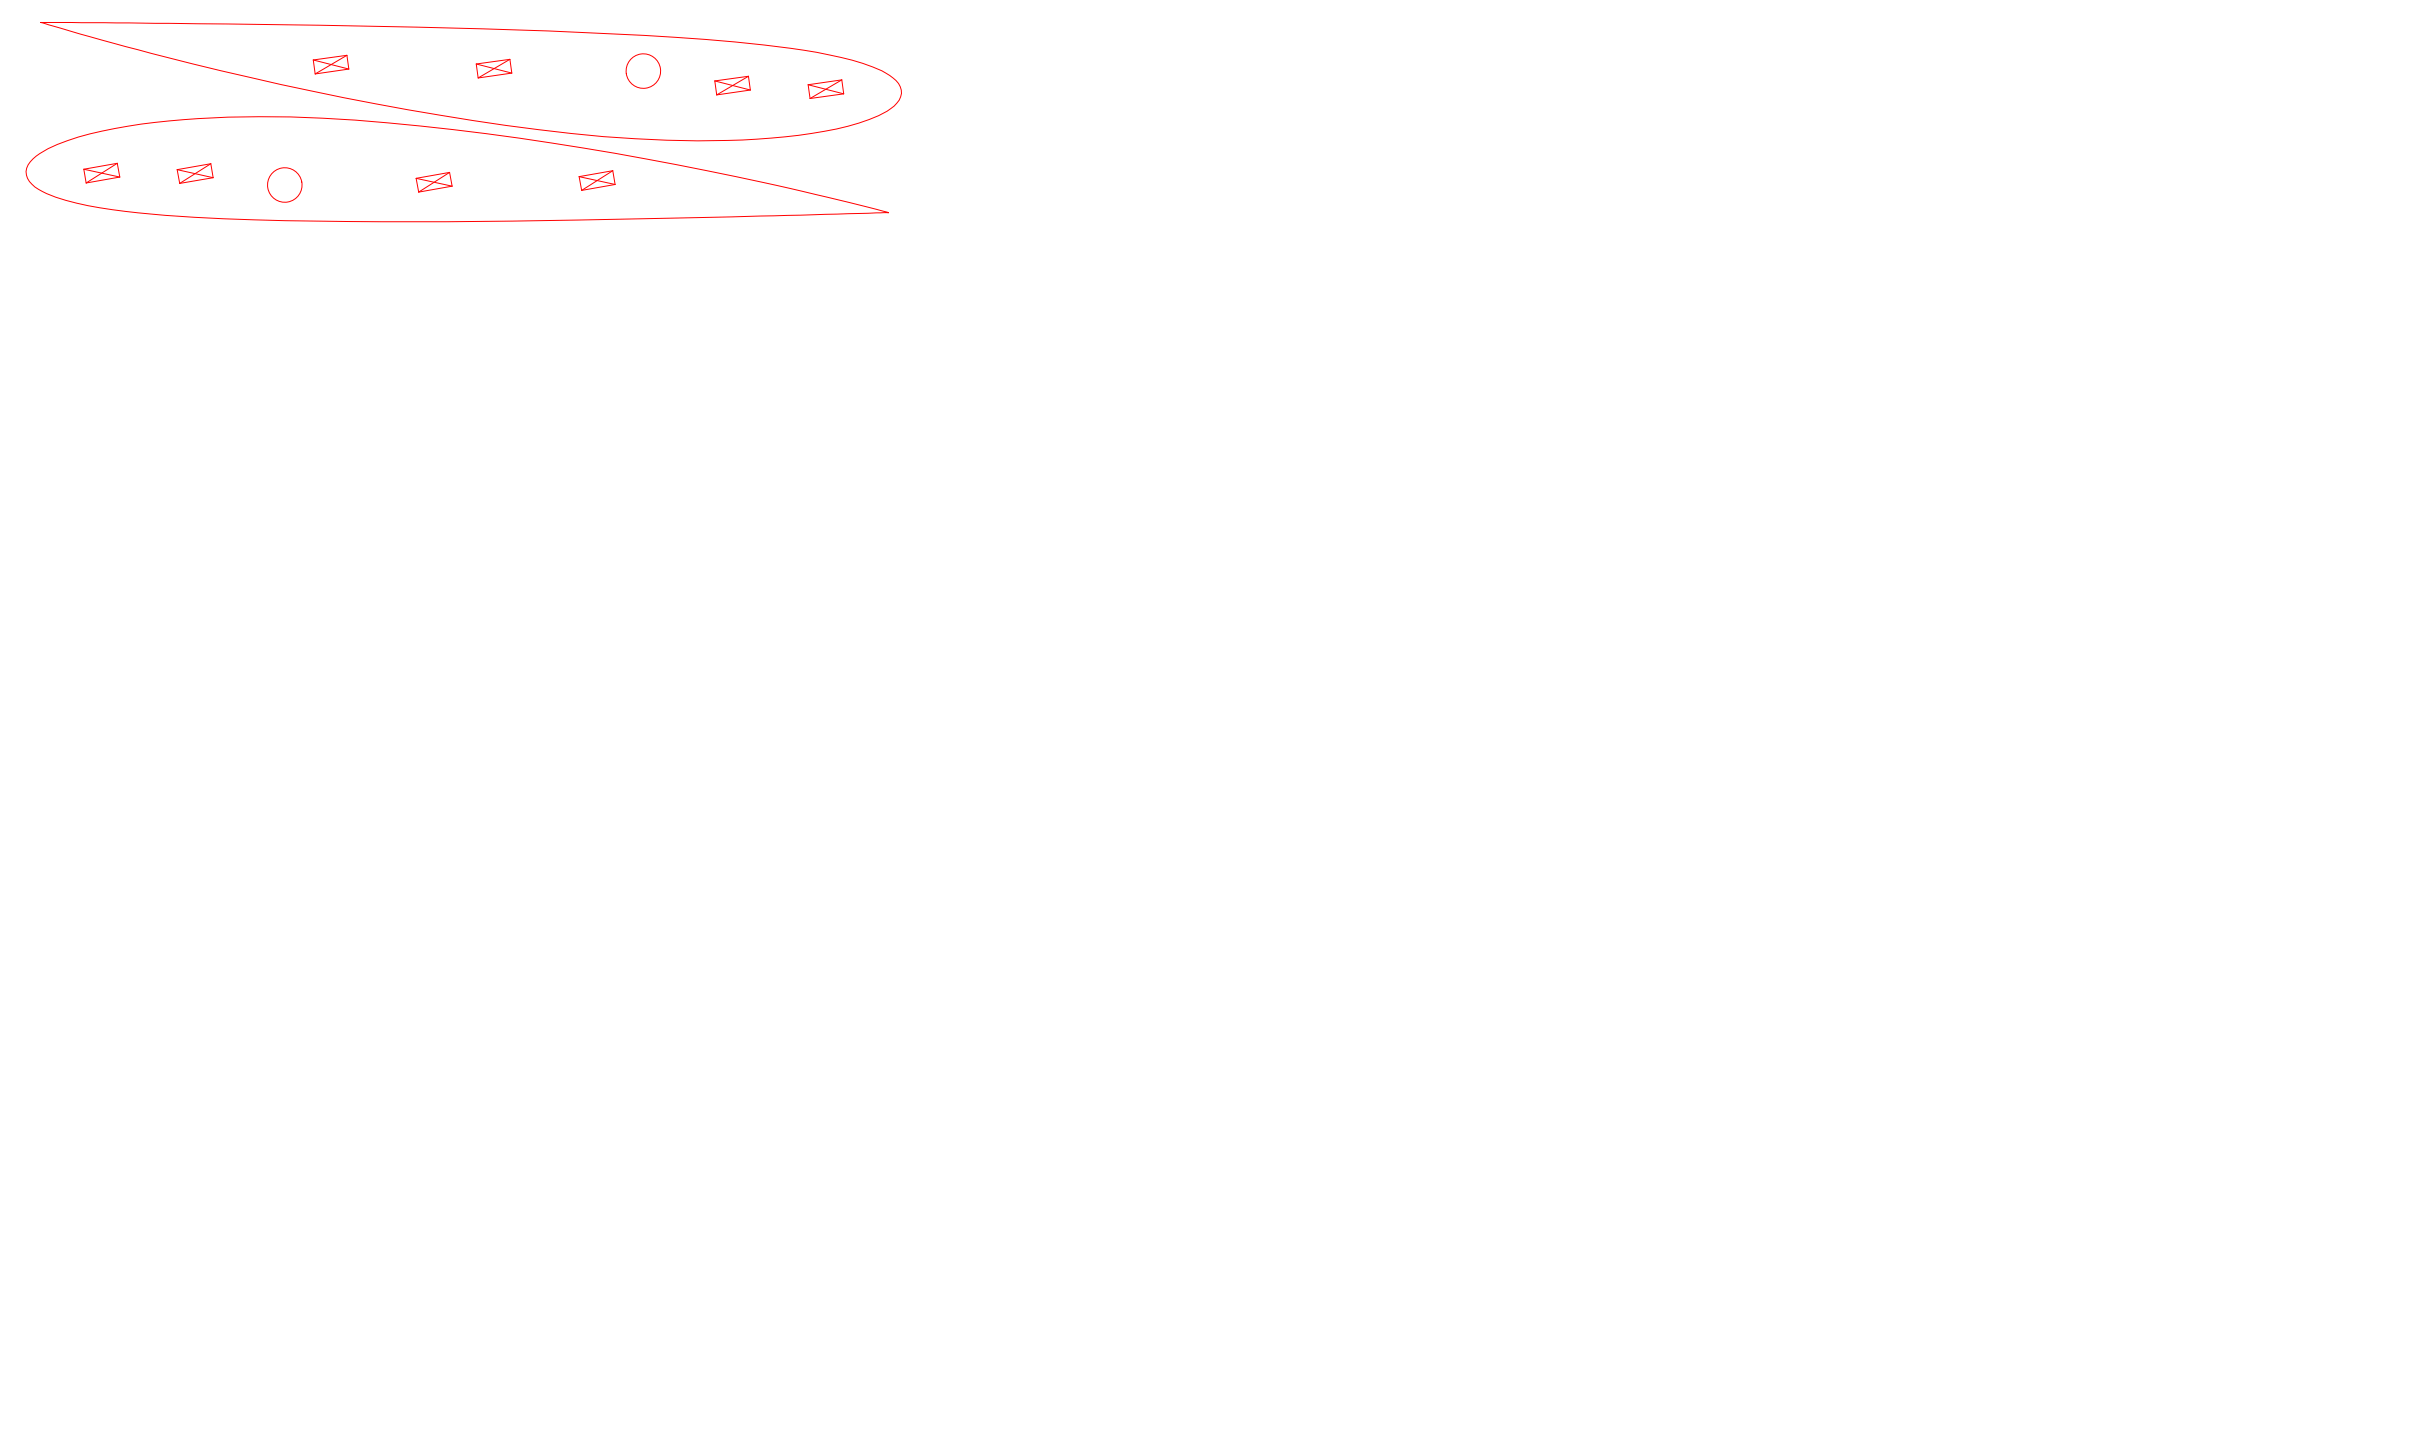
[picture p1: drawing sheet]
<svg xmlns="http://www.w3.org/2000/svg" width="730mm" height="430mm" viewBox="0 0 730 430" stroke-linecap="round" stroke-linejoin="round" font-family="sans-serif">
<!-- layer: Sketch Geometry (ANSI) -->
<g fill="none" stroke="#f00" stroke-width=".3">
<path d="M12.3 6.7l.5 .2a960.8 960.8 0 0 0 148.7 32 341.7 341.7 0 0 0 69.8 2.5 115.4 115.4 0 0 0 29.5-5.6 17.1 17.1 0 0 0 8.9-5.8 4.8 4.8 0 0 0-1.8-6.6 26 26 0 0 0-9.1-4.4 156.1 156.1 0 0 0-29.8-5.5 1077.3 1077.3 0 0 0-84.2-4.8l-48.8-1.1-83.7-.9h.2M94 18l10.6 2.7M94 18l.6 4.2M104.1 16.6l-9.5 5.6M104.1 16.6l.5 4.1M104.1 16.6l-10.1 1.4M142.9 19.2l10.6 2.7M142.9 19.2l.5 4.2M153 17.8l-9.6 5.6M153 17.8l-10.1 1.4M153 17.8l.5 4.1M104.6 20.7l-10 1.5"/>
<path d="M153.5 21.9l-10.1 1.5M214.4 24.3l10.7 2.7M214.4 24.3l.6 4.2M224.5 22.9l-9.5 5.6M224.5 22.9l.6 4.1M224.5 22.9l-10.1 1.4M225.1 27l-10.1 1.5M242.4 25.4l10.7 2.7M242.4 25.4l.6 4.1M252.5 24l-9.5 5.5M252.5 24l-10.1 1.4M252.5 24l.6 4.1"/>
<path d="M253.1 28.1l-10.1 1.4M25.1 50.8l10.8 2.3M25.1 50.8l.7 4.1M35.2 49l-9.4 5.9M35.2 49l.7 4.1M35.2 49l-10.1 1.8M35.9 53.1l-10.1 1.8M53.1 50.9l10.8 2.4M53.1 50.9l.8 4.1M63.2 49.1l-9.3 5.9M63.2 49.1l.7 4.2M63.2 49.1l-10.1 1.8"/>
<path d="M63.9 53.3l-10 1.7M124.8 53.5l10.8 2.3M124.8 53.5l.8 4.1M134.9 51.7l-9.3 5.9M134.9 51.7l.7 4.1M134.9 51.7l-10.1 1.8M135.6 55.8l-10 1.8M173.7 53l10.8 2.3M173.7 53l.8 4.1M183.8 51.2l-9.3 5.9M183.8 51.2l.7 4.1M183.8 51.2l-10.1 1.8"/>
<path d="M184.5 55.3l-10 1.8M266.3 63.8h.3l-64.9 1.6a2301.1 2301.1 0 0 1-134.6 .2 255.6 255.6 0 0 1-44.2-4.7 32.9 32.9 0 0 1-12.4-4.8 5.1 5.1 0 0 1-2.1-6.7 16.9 16.9 0 0 1 8.8-6.1 123.1 123.1 0 0 1 33.5-7 361.9 361.9 0 0 1 75.5 1.5 970.4 970.4 0 0 1 140.4 26"/>
<circle cx="193" cy="21.3" r="5.2"/>
<circle cx="85.4" cy="55.5" r="5.2"/>
</g>
</svg>
